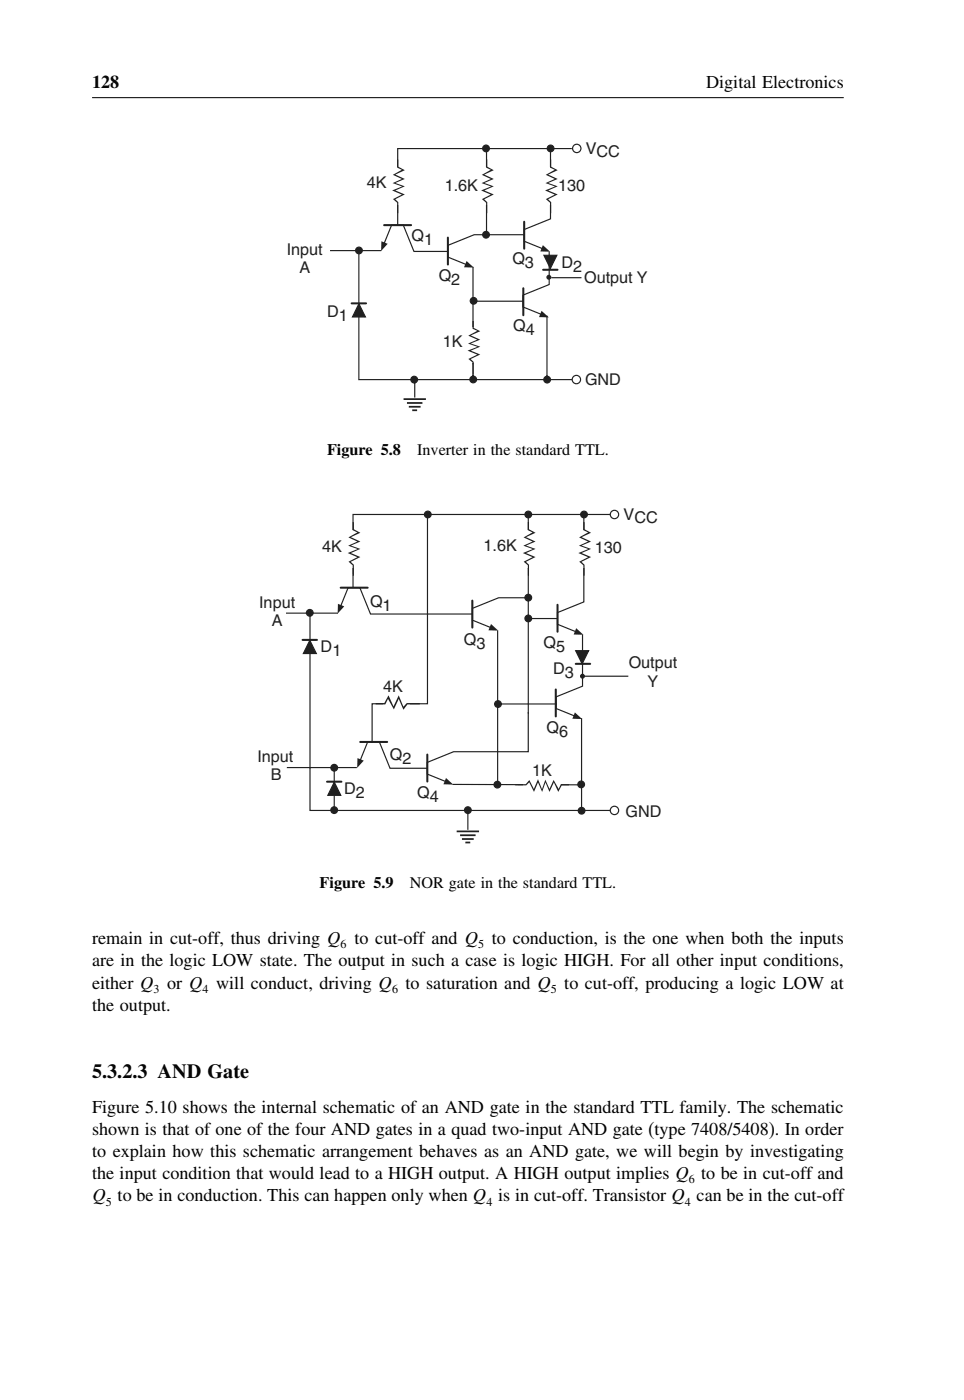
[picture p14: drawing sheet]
<svg xmlns="http://www.w3.org/2000/svg" width="168mm" height="244mm" viewBox="0 0 168 244" stroke-linecap="round" stroke-linejoin="round" font-family="sans-serif">
<defs><g id="words">
<text font-size="3.5" x="16" y="187.9">5.3.2.3 AND Gate</text>
<g font-size="3.2">
<text x="16" y="15.3">128</text>
<text x="123.1" y="15.3">Digital Electronics</text>
<text x="16" y="164.6">remain in cut-off, thus driving Q</text>
<text x="61.8" y="164.6">to cut-off and Q</text>
<text x="85.7" y="164.6">to conduction, is the one when both the inputs</text>
<text x="16" y="168.4">are in the logic LOW state. The output in such a case is logic HIGH. For all other input conditions,</text>
<text x="16" y="172.3">either Q</text>
<text x="29.1" y="172.3">or Q</text>
<text x="37.7" y="172.3">will conduct, driving Q</text>
<text x="70.7" y="172.3">to saturation and Q</text>
<text x="98.3" y="172.3">to cut-off, producing a logic LOW at</text>
<text x="16" y="176.2">the output.</text>
<text x="16" y="193.9">Figure 5.10 shows the internal schematic of an AND gate in the standard TTL family. The schematic</text>
<text x="16" y="197.8">shown is that of one of the four AND gates in a quad two-input AND gate (type 7408/5408). In order</text>
<text x="16" y="201.7">to explain how this schematic arrangement behaves as an AND gate, we will begin by investigating</text>
<text x="16" y="209.4">Q to be in conduction. This can happen only when Q is in cut-off. Transistor Q can be in the cut-off</text>
<text x="16" y="205.5">the input condition that would lead to a HIGH output. A HIGH output implies Q to be in cut-off and</text>
</g>
<g font-size="2.8" fill="#231f20">
<text x="102.1" y="26.8">VCC</text>
<text x="63.9" y="32.8">4K</text>
<text x="77.5" y="33.2">1.6K</text>
<text x="97.3" y="33.2">130</text>
<text x="50" y="44.4">Input</text>
<text x="52.2" y="47.5">A</text>
<text x="71.7" y="42">Q1</text>
<text x="89.3" y="46.1">Q3</text>
<text x="97.8" y="46.7">D</text>
<text x="99.9" y="47.4">2</text>
<text x="76.5" y="49">Q2</text>
<text x="101.8" y="49.3">Output Y</text>
<text x="57" y="55.3">D</text>
<text x="59.1" y="56">1</text>
<text x="89.4" y="57.7">Q4</text>
<text x="77.2" y="60.5">1K</text>
<text x="102" y="67.1">GND</text>
<text x="84.3" y="96">1.6K</text>
<text x="108.7" y="90.6">VCC</text>
<text x="56.1" y="96.1">4K</text>
<text x="103.6" y="96.4">130</text>
<text x="45.2" y="105.9">Input</text>
<text x="64.5" y="105.7">Q</text>
<text x="66.7" y="106.4">1</text>
<text x="47.4" y="109.1">A</text>
<text x="55.9" y="113.6">D</text>
<text x="80.8" y="112.3">Q</text>
<text x="83" y="113">3</text>
<text x="94.7" y="113">Q</text>
<text x="96.9" y="113.7">5</text>
<text x="57.9" y="114.3">1</text>
<text x="96.4" y="117.4">D3</text>
<text x="109.6" y="116.4">Output</text>
<text x="112.9" y="119.8">Y</text>
<text x="66.8" y="120.6">4K</text>
<text x="95.3" y="127.8">Q6</text>
<text x="44.9" y="132.7">Input</text>
<text x="47.2" y="136">B</text>
<text x="67.9" y="132.5">Q</text>
<text x="70.1" y="133.2">2</text>
<text x="92.8" y="135.3">1K</text>
<text x="60" y="138.3">D2</text>
<text x="72.7" y="139">Q4</text>
<text x="109" y="142.3">GND</text>
</g>
<g font-size="2.8">
<text x="57" y="79.4">Figure 5.8</text>
<text x="72.7" y="79.4">Inverter in the standard TTL.</text>
<text x="55.7" y="154.7">Figure 5.9</text>
<text x="71.4" y="154.7">NOR gate in the standard TTL.</text>
</g>
<g font-size="2.1">
<text x="59.4" y="165.3">6</text>
<text x="83.3" y="165.3">5</text>
<text x="26.8" y="173">3</text>
<text x="35.3" y="173">4</text>
<text x="68.3" y="173">6</text>
<text x="96" y="173">5</text>
<text x="120" y="206.2">6</text>
<text x="18.4" y="210.1">5</text>
<text x="84.8" y="210.1">4</text>
<text x="119.3" y="210.1">4</text>
</g>
</g></defs>
<path d="M16 17h131" fill="none" stroke="#000" stroke-width=".18"/>
<path d="M66.9 42.5l1.3-3.3h2.1l1.8 4.6h5.9" fill="none" stroke="#231f20" stroke-width=".2"/>
<path d="M66.5 42l1.1 .5-1.2 1.2z" fill="#231f20"/>
<path d="M66.9 39.2h4.7" fill="none" stroke="#231f20" stroke-width=".36"/>
<path d="M99.7 25.9h-30.4v13.4" fill="none" stroke="#231f20" stroke-width=".2"/>
<path d="M68.9 29.2h.6v6.5h-.6z" fill="#fff"/>
<path d="M69.2 27.8h.2v1.3l1.2 .6-1.7 .7 1.7 .8-1.7 .7 1.7 .6-1.7 .7 1.7 .7-1.7 .8 .5 .5v2h-.2v-1.9l-.7-.6 1.5-.8-1.7-.7 1.8-.7-1.7-.6 1.6-.7-1.5-.7 1.5-.9-.8-.4z" fill-rule="evenodd" fill="#231f20"/>
<path d="M91.3 40.9h-8.7l-4.5 1.9v2l3.2 1.3" fill="none" stroke="#231f20" stroke-width=".2"/>
<path d="M81.3 45.5l1.3 1.1h-1.7z" fill="#231f20"/>
<path d="M78.1 41.4v4.7" fill="none" stroke="#231f20" stroke-width=".36"/>
<path d="M84.8 25.9v14.9" fill="none" stroke="#231f20" stroke-width=".2"/>
<path d="M84.4 29.2h.6v6.5h-.6z" fill="#fff"/>
<path d="M84.7 27.8h.2v1.3l1.2 .6-1.7 .7 1.7 .8-1.7 .7 1.7 .6-1.7 .7 1.7 .7-1.7 .8 .5 .5v2h-.2v-1.9l-.7-.6 1.5-.8-1.7-.7 1.8-.7-1.7-.6 1.6-.7-1.5-.7 1.5-.9-.8-.4z" fill-rule="evenodd" fill="#231f20"/>
<path d="M95.9 26v12.1l-4.5 1.9v2l3.2 1.4" fill="none" stroke="#231f20" stroke-width=".2"/>
<path d="M94.6 42.7l1.3 1.2-1.7-.1z" fill="#231f20"/>
<path d="M91.4 38.6v4.7" fill="none" stroke="#231f20" stroke-width=".36"/>
<path d="M57.5 43.7h8.9M82.4 46.5v16.9" fill="none" stroke="#231f20" stroke-width=".2"/>
<path d="M82.1 57.1h.6v6.2h-.6z" fill="#fff"/>
<path d="M82.4 55.9h.2v1.2l1.1 .6-1.7 .8 1.7 .7-1.7 .7 1.7 .5-1.7 .7 1.7 .7-1.7 .8 .6 .5v2.2h-.2v-2.1l-.8-.6 1.6-.8-1.7-.7 1.7-.7-1.6-.5 1.6-.7-1.6-.7 1.6-.8-.8-.4z" fill-rule="evenodd" fill="#231f20"/>
<path d="M62.5 43.8v22.4h37.2M95.7 43.8v5.8l-4.6 1.8v2.1l3.3 1.3" fill="none" stroke="#231f20" stroke-width=".2"/>
<path d="M94.4 54.2l1.2 1.1h-1.7z" fill="#231f20"/>
<path d="M91.2 50.2v4.7" fill="none" stroke="#231f20" stroke-width=".36"/>
<path d="M82.4 52.5h8.8" fill="none" stroke="#231f20" stroke-width=".2"/>
<circle cx="82.5" cy="52.4" r=".58" fill="#231f20"/>
<circle cx="82.5" cy="52.4" r=".58" fill="none" stroke="#231f20" stroke-width=".2"/>
<circle cx="95.4" cy="66.2" r=".58" fill="#231f20"/>
<g fill="none" stroke="#231f20" stroke-width=".2">
<path d="M95.3 55v10.7M96.1 48.4h5.2"/>
<circle cx="95.4" cy="66.2" r=".58"/>
</g>
<circle cx="95.6" cy="48.3" r=".33" fill="#231f20"/>
<circle cx="95.6" cy="48.3" r=".33" fill="none" stroke="#231f20" stroke-width=".2"/>
<path d="M61.3 52.9h2.5" fill="none" stroke="#231f20" stroke-width=".36"/>
<path d="M62.5 52.9l1.2 2.3h-2.3z" fill="#231f20"/>
<path d="M62.5 52.9l1.2 2.3h-2.3z" fill="none" stroke="#231f20" stroke-width=".2"/>
<circle cx="72.2" cy="66.2" r=".58" fill="#231f20"/>
<g fill="none" stroke="#231f20" stroke-width=".2">
<path d="M72.3 66.2v3.1"/>
<circle cx="72.2" cy="66.2" r=".58"/>
</g>
<path d="M70.3 69.6h3.9M70.9 70.2h2.7M71.2 70.9h2.1M71.8 71.5h.9" fill="none" stroke="#231f20" stroke-width=".3"/>
<path d="M95.5 29.2h.6v6.5h-.6z" fill="#fff"/>
<g fill="#231f20">
<path d="M95.9 27.8h.2v1.3l1.1 .6-1.7 .7 1.7 .8-1.7 .7 1.7 .6-1.7 .7 1.7 .7-1.7 .8 .6 .5v2h-.2v-1.9l-.8-.6 1.6-.8-1.7-.7 1.7-.7-1.6-.6 1.6-.7-1.6-.7 1.6-.9-.8-.4z" fill-rule="evenodd"/>
<circle cx="84.7" cy="25.9" r=".58"/>
</g>
<circle cx="84.7" cy="25.9" r=".58" fill="none" stroke="#231f20" stroke-width=".2"/>
<circle cx="96" cy="25.9" r=".58" fill="#231f20"/>
<circle cx="96" cy="25.9" r=".58" fill="none" stroke="#231f20" stroke-width=".2"/>
<circle cx="84.7" cy="40.9" r=".58" fill="#231f20"/>
<circle cx="84.7" cy="40.9" r=".58" fill="none" stroke="#231f20" stroke-width=".2"/>
<path d="M94.6 47h2.6" fill="none" stroke="#231f20" stroke-width=".36"/>
<path d="M94.8 44.5h2.2l-1.1 2.3z" fill="#231f20"/>
<path d="M94.8 44.5h2.2l-1.1 2.3z" fill="none" stroke="#231f20" stroke-width=".2"/>
<circle cx="100.5" cy="25.9" r=".73" fill="#fff"/>
<circle cx="100.5" cy="25.9" r=".73" fill="none" stroke="#231f20" stroke-width=".2"/>
<circle cx="100.4" cy="66.2" r=".73" fill="#fff"/>
<circle cx="100.4" cy="66.2" r=".73" fill="none" stroke="#231f20" stroke-width=".2"/>
<circle cx="82.5" cy="66.1" r=".58" fill="#231f20"/>
<g fill="none" stroke="#231f20" stroke-width=".2">
<path d="M82.4 63.3v3.1"/>
<circle cx="82.5" cy="66.1" r=".58"/>
</g>
<circle cx="62.6" cy="43.7" r=".58" fill="#231f20"/>
<g fill="none" stroke="#231f20" stroke-width=".2">
<path d="M59.4 105.7l1.3-3.3h2l1.9 4.6h17.6"/>
<circle cx="62.6" cy="43.7" r=".58"/>
</g>
<path d="M58.9 105.2l1.1 .5-1.2 1.2z" fill="#231f20"/>
<path d="M59.4 102.4h4.7" fill="none" stroke="#231f20" stroke-width=".36"/>
<path d="M49.8 106.9h9.1M92 104.2h-5.1l-4.6 1.8v2.1l3.2 1.3" fill="none" stroke="#231f20" stroke-width=".2"/>
<path d="M85.6 108.8l1.2 1.1h-1.7z" fill="#231f20"/>
<path d="M82.3 104.7v4.7" fill="none" stroke="#231f20" stroke-width=".36"/>
<path d="M92.1 89.9v34.5" fill="none" stroke="#231f20" stroke-width=".2"/>
<circle cx="92.1" cy="104.2" r=".58" fill="#231f20"/>
<circle cx="92.1" cy="104.2" r=".58" fill="none" stroke="#231f20" stroke-width=".2"/>
<path d="M91.6 92.4h.7v6.5h-.7z" fill="#fff"/>
<g fill="#231f20">
<path d="M92 91h.2v1.2l1.1 .7-1.6 .7 1.6 .8-1.6 .7 1.6 .6-1.6 .7 1.6 .7-1.6 .8 .5 .5v1.9l-.2 .1v-1.9l-.7-.6 1.5-.8-1.7-.7 1.8-.7-1.7-.6 1.6-.7-1.6-.7 1.6-.9-.8-.4z" fill-rule="evenodd"/>
<circle cx="92.1" cy="89.7" r=".58"/>
</g>
<g fill="none" stroke="#231f20" stroke-width=".2">
<path d="M74.5 89.6v33.1h-9.7v6.7M62.8 132.5l1.3-3.2h2l1.9 4.6h6.4"/>
<circle cx="92.1" cy="89.7" r=".58"/>
</g>
<path d="M62.3 132.1l1.1 .5-1.2 1.2z" fill="#231f20"/>
<path d="M62.8 129.3h4.7" fill="none" stroke="#231f20" stroke-width=".36"/>
<path d="M66.7 122.4h4.7v.5h-4.7z" fill="#fff"/>
<path d="M65.5 122.5h1.5l.7-1.3 .9 1.9 .9-1.9 .8 2 .6-.7h2.2l.1 .3h-2.2l-.7 .9-.8-1.9-.9 1.8-1-1.8-.4 1h-1.7z" fill-rule="evenodd" fill="#231f20"/>
<path d="M92.1 124.1v6.9h-13l-4.6 1.9v2l3.2 1.3" fill="none" stroke="#231f20" stroke-width=".2"/>
<path d="M77.7 135.6l1.3 1.1h-1.7z" fill="#231f20"/>
<path d="M74.5 131.5v4.7" fill="none" stroke="#231f20" stroke-width=".36"/>
<path d="M101.5 110.6v9l-4.6 1.8v2.1l3.3 1.3M78.9 136.7l22.7 .1" fill="none" stroke="#231f20" stroke-width=".2"/>
<path d="M100.2 124.2l1.2 1.1h-1.7z" fill="#231f20"/>
<path d="M96.9 120.2v4.7" fill="none" stroke="#231f20" stroke-width=".36"/>
<circle cx="86.8" cy="122.7" r=".58" fill="#231f20"/>
<g fill="none" stroke="#231f20" stroke-width=".2">
<path d="M86.8 122.7h10.2M101.4 125.2v16.2"/>
<circle cx="86.8" cy="122.7" r=".58"/>
</g>
<circle cx="101.4" cy="141.3" r=".58" fill="#231f20"/>
<g fill="none" stroke="#231f20" stroke-width=".2">
<path d="M86.7 109.9v26.8"/>
<circle cx="101.4" cy="141.3" r=".58"/>
</g>
<circle cx="86.7" cy="136.8" r=".58" fill="#231f20"/>
<circle cx="86.7" cy="136.8" r=".58" fill="none" stroke="#231f20" stroke-width=".2"/>
<path d="M91.2 136.3h6.6v.7h-6.6z" fill="#fff"/>
<path d="M89.8 136.7h1.8l.7-.7 .7 1.5 .8-1.7 .7 1.7 .5-1.6 .8 1.6 .7-1.6 .9 1.6 .3-.8h1.5v.2h-1.3l-.6 1.1-.8-1.6-.7 1.6-.7-1.6-.6 1.6-.7-1.6-.7 1.6-.9-1.7-.5 .6h-1.9z" fill-rule="evenodd" fill="#231f20"/>
<path d="M101.7 89.8v15.1l-4.5 1.9v2l3.2 1.3" fill="none" stroke="#231f20" stroke-width=".2"/>
<path d="M100.4 109.5l1.3 1.1h-1.7z" fill="#231f20"/>
<path d="M97.2 105.4v4.7" fill="none" stroke="#231f20" stroke-width=".36"/>
<circle cx="92.1" cy="107.8" r=".58" fill="#231f20"/>
<g fill="none" stroke="#231f20" stroke-width=".2">
<path d="M92.2 107.8h4.9"/>
<circle cx="92.1" cy="107.8" r=".58"/>
</g>
<circle cx="101.8" cy="89.7" r=".58" fill="#231f20"/>
<circle cx="101.8" cy="89.7" r=".58" fill="none" stroke="#231f20" stroke-width=".2"/>
<path d="M101.3 92.4h.7v6.5h-.7z" fill="#fff"/>
<path d="M101.7 91h.2v1.2l1.1 .7-1.6 .7 1.6 .8-1.6 .7 1.6 .6-1.6 .7 1.6 .7-1.7 .8 .6 .5v1.9l-.2 .1v-1.9l-.8-.6 1.6-.8-1.7-.7 1.7-.7-1.6-.6 1.6-.7-1.6-.7 1.6-.9-.8-.4z" fill-rule="evenodd" fill="#231f20"/>
<path d="M106.5 89.7h-45v12.7" fill="none" stroke="#231f20" stroke-width=".2"/>
<circle cx="74.6" cy="89.7" r=".58" fill="#231f20"/>
<circle cx="74.6" cy="89.7" r=".58" fill="none" stroke="#231f20" stroke-width=".2"/>
<path d="M100.3 115.7h2.6" fill="none" stroke="#231f20" stroke-width=".36"/>
<path d="M100.3 113.4h2.3l-1.2 2.3z" fill="#231f20"/>
<path d="M100.3 113.4h2.3l-1.2 2.3z" fill="none" stroke="#231f20" stroke-width=".2"/>
<path d="M57 136.2h2.5" fill="none" stroke="#231f20" stroke-width=".36"/>
<path d="M58.3 136.3l1.1 2.3h-2.3z" fill="#231f20"/>
<path d="M54 107.2v34h53.1M50 133.8h12.2M58.3 136.3l1.1 2.3h-2.3z" fill="none" stroke="#231f20" stroke-width=".2"/>
<circle cx="54" cy="106.8" r=".58" fill="#231f20"/>
<g fill="none" stroke="#231f20" stroke-width=".2">
<path d="M58.2 133.7v7.4"/>
<circle cx="54" cy="106.8" r=".58"/>
</g>
<path d="M61.1 92.4h.7v6.5h-.7z" fill="#fff"/>
<path d="M61.5 91h.2v1.2l1.1 .7-1.7 .7 1.7 .8-1.7 .7 1.7 .6-1.7 .7 1.7 .7-1.7 .8 .6 .5v1.9l-.2 .1v-1.9l-.8-.6 1.6-.8-1.7-.7 1.7-.7-1.6-.6 1.6-.7-1.6-.7 1.6-.9-.8-.4z" fill-rule="evenodd" fill="#231f20"/>
<path d="M101.8 117.9h7.7" fill="none" stroke="#231f20" stroke-width=".2"/>
<circle cx="101.5" cy="117.9" r=".33" fill="#231f20"/>
<circle cx="101.5" cy="117.9" r=".33" fill="none" stroke="#231f20" stroke-width=".2"/>
<circle cx="101.3" cy="136.7" r=".58" fill="#231f20"/>
<circle cx="101.3" cy="136.7" r=".58" fill="none" stroke="#231f20" stroke-width=".2"/>
<circle cx="81.5" cy="141.2" r=".58" fill="#231f20"/>
<g fill="none" stroke="#231f20" stroke-width=".2">
<path d="M81.5 141.5v3.1"/>
<circle cx="81.5" cy="141.2" r=".58"/>
</g>
<path d="M79.6 144.9h3.9M80.2 145.6h2.7M80.5 146.2h2.1M81.1 146.8h.9" fill="none" stroke="#231f20" stroke-width=".3"/>
<circle cx="58.2" cy="133.8" r=".58" fill="#231f20"/>
<circle cx="58.2" cy="133.8" r=".58" fill="none" stroke="#231f20" stroke-width=".2"/>
<path d="M52.7 111.5h2.5" fill="none" stroke="#231f20" stroke-width=".36"/>
<path d="M54 111.6l1.1 2.3h-2.2z" fill="#231f20"/>
<path d="M54 111.6l1.1 2.3h-2.2z" fill="none" stroke="#231f20" stroke-width=".2"/>
<circle cx="107.1" cy="89.7" r=".73" fill="#fff"/>
<circle cx="107.1" cy="89.7" r=".73" fill="none" stroke="#231f20" stroke-width=".2"/>
<circle cx="107.1" cy="141.2" r=".73" fill="#fff"/>
<circle cx="107.1" cy="141.2" r=".73" fill="none" stroke="#231f20" stroke-width=".2"/>
<circle cx="58.2" cy="141.2" r=".58" fill="#231f20"/>
<circle cx="58.2" cy="141.2" r=".58" fill="none" stroke="#231f20" stroke-width=".2"/>
<use href="#words"/>
</svg>
